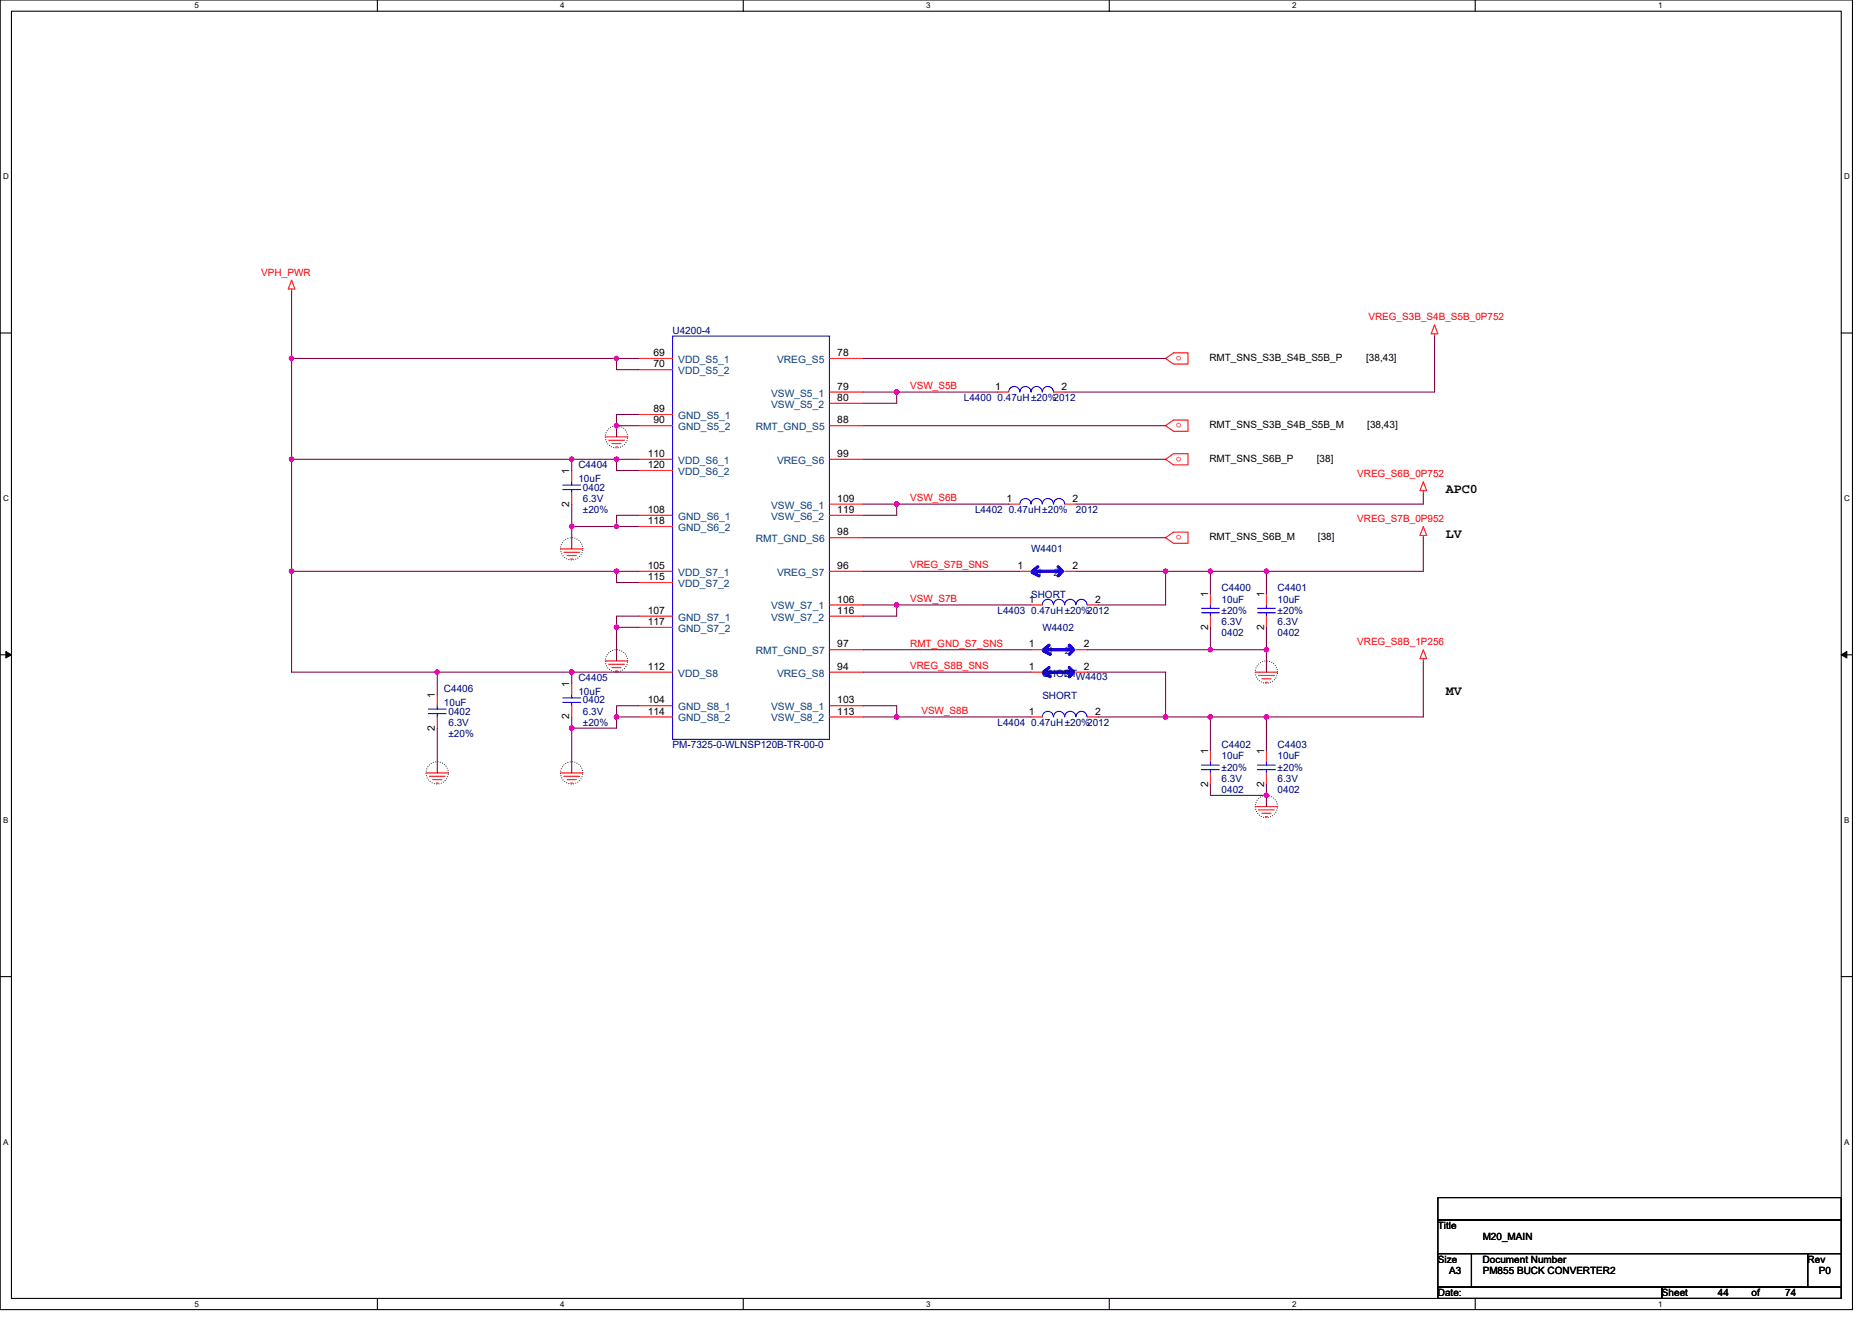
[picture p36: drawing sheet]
<svg xmlns="http://www.w3.org/2000/svg" width="297mm" height="210mm" viewBox="0 0 297 210" stroke-linecap="round" stroke-linejoin="round" font-family="sans-serif">
<defs><g id="words">
<g font-size="2.1">
<text x="229.4" y="78.2">APC0</text>
<text x="229.4" y="85.3">LV</text>
<text x="229.4" y="110.2">MV</text>
</g>
<g font-size="1.6" fill="#f00">
<text x="41.5" y="43.7">VPH_PWR</text>
<text x="217.1" y="50.8">VREG_S3B_S4B_S5B_0P752</text>
<text x="187.4" y="56.5" transform="rotate(180 187.4 56.5)">o</text>
<text x="144.4" y="61.8">VSW_S5B</text>
<text x="187.4" y="67.1" transform="rotate(180 187.4 67.1)">o</text>
<text x="187.4" y="72.5" transform="rotate(180 187.4 72.5)">o</text>
<text x="215.3" y="75.7">VREG_S6B_0P752</text>
<text x="144.4" y="79.5">VSW_S6B</text>
<text x="215.3" y="82.8">VREG_S7B_0P952</text>
<text x="187.4" y="84.9" transform="rotate(180 187.4 84.9)">o</text>
<text x="144.4" y="90.2">VREG_S7B_SNS</text>
<text x="144.4" y="95.5">VSW_S7B</text>
<text x="144.4" y="102.7">RMT_GND_S7_SNS</text>
<text x="144.4" y="106.2">VREG_S8B_SNS</text>
<text x="215.3" y="102.4">VREG_S8B_1P256</text>
<text x="146.2" y="113.3">VSW_S8B</text>
</g>
<g font-size="1.6" fill="#000080">
<text x="106.7" y="53">U4200-4</text>
<text x="152.9" y="63.6">L4400 0.47uH±20%2012</text>
<text x="91.8" y="74.3">C4404</text>
<text x="91.8" y="76.5">10uF</text>
<text x="92.5" y="77.9">0402</text>
<text x="92.5" y="79.7">6.3V</text>
<text x="92.5" y="81.4">±20%</text>
<text x="154.7" y="81.4">L4402 0.47uH±20%</text>
<text x="170.7" y="81.4">2012</text>
<text x="163.6" y="87.7">W4401</text>
<text x="163.6" y="94.9">SHORT</text>
<text x="193.8" y="93.9">C4400</text>
<text x="193.8" y="95.7">10uF</text>
<text x="202.7" y="93.9">C4401</text>
<text x="202.7" y="95.7">10uF</text>
<text x="158.3" y="97.4">L4403 0.47uH±20%2012</text>
<text x="165.4" y="100.1">W4402</text>
<text x="193.8" y="101">0402</text>
<text x="193.8" y="99.2">6.3V</text>
<text x="193.8" y="97.4">±20%</text>
<text x="202.7" y="101">0402</text>
<text x="202.7" y="99.2">6.3V</text>
<text x="202.7" y="97.4">±20%</text>
<text x="165.4" y="107.4">SHORT</text>
<text x="170.7" y="107.9">W4403</text>
<text x="70.4" y="109.9">C4406</text>
<text x="70.4" y="112">10uF</text>
<text x="71.2" y="113.4">0402</text>
<text x="91.8" y="108.1">C4405</text>
<text x="91.8" y="110.2">10uF</text>
<text x="92.5" y="111.7">0402</text>
<text x="92.5" y="113.4">6.3V</text>
<text x="165.4" y="110.9">SHORT</text>
<text x="71.2" y="115.2">6.3V</text>
<text x="71.2" y="117">±20%</text>
<text x="92.5" y="115.2">±20%</text>
<text x="106.7" y="118.8">PM-7325-0-WLNSP120B-TR-00-0</text>
<text x="158.3" y="115.2">L4404 0.47uH±20%2012</text>
<text x="193.8" y="118.8">C4402</text>
<text x="202.7" y="118.8">C4403</text>
<text x="193.8" y="120.5">10uF</text>
<text x="193.8" y="125.9">0402</text>
<text x="193.8" y="124.1">6.3V</text>
<text x="193.8" y="122.3">±20%</text>
<text x="202.7" y="120.5">10uF</text>
<text x="202.7" y="125.9">0402</text>
<text x="202.7" y="124.1">6.3V</text>
<text x="202.7" y="122.3">±20%</text>
</g>
<g font-size="1.6">
<text x="103.7" y="56.5">69</text>
<text x="103.7" y="58.3">70</text>
<text x="132.9" y="56.5">78</text>
<text x="191.9" y="57.3">RMT_SNS_S3B_S4B_S5B_P</text>
<text x="216.8" y="57.3">[38,43]</text>
<text x="103.7" y="65.4">89</text>
<text x="132.9" y="61.8">79</text>
<text x="132.9" y="63.6">80</text>
<text x="157.9" y="61.8">1</text>
<text x="168.4" y="61.8">2</text>
<text x="103.7" y="67.2">90</text>
<text x="132.9" y="67.2">88</text>
<text x="191.9" y="67.9">RMT_SNS_S3B_S4B_S5B_M</text>
<text x="217" y="67.9">[38,43]</text>
<text x="90.3" y="75.2" transform="rotate(-90 90.3 75.2)">1</text>
<text x="102.8" y="72.5">110</text>
<text x="102.8" y="74.3">120</text>
<text x="132.9" y="72.5">99</text>
<text x="191.9" y="73.3">RMT_SNS_S6B_P</text>
<text x="209" y="73.3">[38]</text>
<text x="90.3" y="80.4" transform="rotate(-90 90.3 80.4)">2</text>
<text x="102.8" y="81.4">108</text>
<text x="102.8" y="83.2">118</text>
<text x="132.9" y="79.6">109</text>
<text x="132.9" y="81.4">119</text>
<text x="159.7" y="79.6">1</text>
<text x="170.2" y="79.6">2</text>
<text x="132.9" y="85">98</text>
<text x="191.9" y="85.7">RMT_SNS_S6B_M</text>
<text x="209.1" y="85.7">[38]</text>
<text x="102.8" y="90.3">105</text>
<text x="102.8" y="92.1">115</text>
<text x="132.9" y="90.3">96</text>
<text x="132.9" y="95.6">106</text>
<text x="161.5" y="90.3">1</text>
<text x="163.3" y="95.6">1</text>
<text x="170.2" y="90.3">2</text>
<text x="173.8" y="95.6">2</text>
<text x="191.7" y="94.8" transform="rotate(-90 191.7 94.8)">1</text>
<text x="200.6" y="94.8" transform="rotate(-90 200.6 94.8)">1</text>
<text x="102.8" y="97.4">107</text>
<text x="102.8" y="99.2">117</text>
<text x="132.9" y="97.4">116</text>
<text x="191.7" y="99.9" transform="rotate(-90 191.7 99.9)">2</text>
<text x="200.6" y="99.9" transform="rotate(-90 200.6 99.9)">2</text>
<text x="102.8" y="106.3">112</text>
<text x="132.9" y="106.3">94</text>
<text x="132.9" y="102.7">97</text>
<text x="163.3" y="106.3">1</text>
<text x="163.3" y="102.7">1</text>
<text x="172" y="106.3">2</text>
<text x="172" y="102.7">2</text>
<text x="69" y="110.8" transform="rotate(-90 69 110.8)">1</text>
<text x="90.3" y="109" transform="rotate(-90 90.3 109)">1</text>
<text x="102.8" y="111.6">104</text>
<text x="102.8" y="113.4">114</text>
<text x="132.9" y="111.6">103</text>
<text x="132.9" y="113.4">113</text>
<text x="163.3" y="113.4">1</text>
<text x="173.8" y="113.4">2</text>
<text x="69" y="116" transform="rotate(-90 69 116)">2</text>
<text x="90.3" y="114.2" transform="rotate(-90 90.3 114.2)">2</text>
<text x="191.7" y="119.7" transform="rotate(-90 191.7 119.7)">1</text>
<text x="200.6" y="119.7" transform="rotate(-90 200.6 119.7)">1</text>
<text x="191.7" y="124.8" transform="rotate(-90 191.7 124.8)">2</text>
<text x="200.6" y="124.8" transform="rotate(-90 200.6 124.8)">2</text>
<text x="228.1" y="195.1">Title</text>
<text x="235.3" y="196.8">M20_MAIN</text>
<text x="228.1" y="200.4">Size</text>
<text x="229.9" y="202.2">A3</text>
<text x="235.3" y="200.4">Document Number</text>
<text x="235.3" y="202.2">PM855 BUCK CONVERTER2</text>
<text x="286.8" y="200.4">Rev</text>
<text x="288.6" y="202.2">P0</text>
<text x="228.1" y="205.7">Date:</text>
<text x="263.7" y="205.7">Sheet</text>
<text x="272.6" y="205.7">44</text>
<text x="277.9" y="205.7">of</text>
<text x="283.3" y="205.7">74</text>
</g>
<g font-size="1.6" fill="#004080">
<text x="107.6" y="57.6">VDD_S5_1</text>
<text x="107.6" y="59.4">VDD_S5_2</text>
<text x="123.3" y="57.6">VREG_S5</text>
<text x="122.3" y="62.9">VSW_S5_1</text>
<text x="122.3" y="64.7">VSW_S5_2</text>
<text x="107.6" y="66.5">GND_S5_1</text>
<text x="107.6" y="68.3">GND_S5_2</text>
<text x="119.9" y="68.3">RMT_GND_S5</text>
<text x="107.6" y="73.6">VDD_S6_1</text>
<text x="107.6" y="75.4">VDD_S6_2</text>
<text x="123.3" y="73.6">VREG_S6</text>
<text x="107.6" y="82.5">GND_S6_1</text>
<text x="122.3" y="80.7">VSW_S6_1</text>
<text x="122.3" y="82.5">VSW_S6_2</text>
<text x="107.6" y="84.3">GND_S6_2</text>
<text x="119.9" y="86.1">RMT_GND_S6</text>
<text x="107.6" y="91.4">VDD_S7_1</text>
<text x="107.6" y="93.2">VDD_S7_2</text>
<text x="123.3" y="91.4">VREG_S7</text>
<text x="164.5" y="91.4">1</text>
<text x="167.2" y="91.4">2</text>
<text x="107.6" y="98.5">GND_S7_1</text>
<text x="107.6" y="100.3">GND_S7_2</text>
<text x="122.3" y="96.7">VSW_S7_1</text>
<text x="122.3" y="98.5">VSW_S7_2</text>
<text x="107.6" y="107.4">VDD_S8</text>
<text x="119.9" y="103.8">RMT_GND_S7</text>
<text x="123.3" y="107.4">VREG_S8</text>
<text x="166.3" y="107.4">1</text>
<text x="166.3" y="103.8">1</text>
<text x="168.9" y="107.4">2</text>
<text x="168.9" y="103.8">2</text>
<text x="107.6" y="112.7">GND_S8_1</text>
<text x="122.3" y="112.7">VSW_S8_1</text>
<text x="107.6" y="114.5">GND_S8_2</text>
<text x="122.3" y="114.5">VSW_S8_2</text>
</g>
<g font-size="1.3">
<text x="30.8" y="1.3">5</text>
<text x="88.9" y="1.3">4</text>
<text x="147" y="1.3">3</text>
<text x="205" y="1.3">2</text>
<text x="263.1" y="1.3">1</text>
<text x=".5" y="28.4">D</text>
<text x="292.6" y="28.4">D</text>
<text x=".5" y="79.5">C</text>
<text x="292.6" y="79.5">C</text>
<text x=".5" y="130.6">B</text>
<text x="292.6" y="130.6">B</text>
<text x=".5" y="181.7">A</text>
<text x="292.6" y="181.7">A</text>
<text x="30.8" y="207.4">5</text>
<text x="88.9" y="207.4">4</text>
<text x="147" y="207.4">3</text>
<text x="205" y="207.4">2</text>
<text x="263.1" y="207.4">1</text>
</g>
</g></defs>
<path d="M0 0h293.9v207.9h-293.9zM1.8 1.8h290.4v204.3h-290.4z" fill="none" stroke="#000" stroke-width=".17"/>
<g fill="#fff">
<path d="M30.8 .2h.7v1.4h-.7z"/>
<path d="M30.8 206.3h.7v1.4h-.7z"/>
</g>
<path d="M59.9 0v1.8M59.9 206.1v1.8" fill="none" stroke="#000" stroke-width=".17"/>
<g fill="#fff">
<path d="M88.9 .2h.7v1.4h-.7z"/>
<path d="M88.9 206.3h.7v1.4h-.7z"/>
</g>
<path d="M117.9 0v1.8M117.9 206.1v1.8" fill="none" stroke="#000" stroke-width=".17"/>
<g fill="#fff">
<path d="M147 .2h.7v1.4h-.7z"/>
<path d="M147 206.3h.7v1.4h-.7z"/>
</g>
<path d="M176 0v1.8M176 206.1v1.8" fill="none" stroke="#000" stroke-width=".17"/>
<g fill="#fff">
<path d="M205 .2h.7v1.4h-.7z"/>
<path d="M205 206.3h.7v1.4h-.7z"/>
</g>
<path d="M234.1 0v1.8M234.1 206.1v1.8" fill="none" stroke="#000" stroke-width=".17"/>
<g fill="#fff">
<path d="M263.1 .2h.7v1.4h-.7z"/>
<path d="M263.1 206.3h.7v1.4h-.7z"/>
<path d="M.5 27.3h.9v1.4h-.9z"/>
<path d="M292.6 27.3h.9v1.4h-.9z"/>
<path d="M.5 78.4h.9v1.4h-.9z"/>
<path d="M292.6 78.4h.9v1.4h-.9z"/>
</g>
<path d="M0 52.9h1.8M292.2 52.9h1.7" fill="none" stroke="#000" stroke-width=".17"/>
<g fill="#fff">
<path d="M.5 129.5h.8v1.4h-.8z"/>
<path d="M292.6 129.5h.9v1.4h-.9z"/>
</g>
<path d="M0 103.9h1.8M292.2 103.9h1.7" fill="none" stroke="#000" stroke-width=".17"/>
<path d="M.9 103.4l.9 .5-.9 .5zM292.2 103.9l.8-.5v1z" fill="#000" stroke="#000" stroke-width=".16"/>
<g fill="#fff">
<path d="M.5 180.5h.8v1.4h-.8z"/>
<path d="M292.6 180.5h.9v1.4h-.9z"/>
</g>
<path d="M0 155h1.8M292.2 155h1.7M228.2 190.1h64v3.5h-64zM228.2 193.6h64v5.4h-64zM228.2 199h5.3v5.3h-5.3zM233.5 199h53.3v5.3h-53.3zM286.8 199h5.4v5.3h-5.4zM228.2 204.3h35.5v1.8h-35.5zM263.7 204.3h28.5v1.8h-28.5z" fill="none" stroke="#000" stroke-width=".17"/>
<g fill="none" stroke="#008000" stroke-width=".17" stroke-dasharray="0 .3">
<circle cx="97.8" cy="69.3" r="1.77"/>
<circle cx="90.7" cy="87.1" r="1.77"/>
<circle cx="97.8" cy="104.9" r="1.77"/>
<circle cx="200.9" cy="106.7" r="1.77"/>
<circle cx="69.4" cy="122.7" r="1.77"/>
<circle cx="90.7" cy="122.7" r="1.77"/>
<circle cx="200.9" cy="128" r="1.77"/>
</g>
<g fill="none" stroke="#f00" stroke-width=".17">
<path d="M46.3 44.5l.5 1.4h-1.1zM46.3 45.9v.3M101.4 56.9h5.3M101.4 58.7h5.3M131.6 56.9h5.3M185 56.9l1.2-.9h2.3v1.8h-2.3zM227.6 51.6l.6 1.4h-1.1zM227.6 53v.3M90.7 74.7v1.8M90.7 78.2v1.8M96.1 69.3h3.5M96.6 69.9h2.5"/>
<path d="M97.1 70.4h1.4M97.7 71h.3M101.4 65.8h5.3M101.4 67.6h5.3M101.4 72.9h5.3M101.4 74.7h5.3M131.6 62.2h5.3M131.6 64h5.3M131.6 67.6h5.3M131.6 72.9h5.3M158.3 62.2h1.8M167.2 62.2h1.7"/>
<path d="M185 67.6l1.2-.9h2.3v1.8h-2.3zM185 72.9l1.2-.9h2.3v1.8h-2.3zM225.8 76.5l.6 1.4h-1.1zM225.8 77.9v.3M88.9 87.1h3.6M89.5 87.7h2.5M90 88.2h1.4M90.5 88.7h.4M101.4 81.8h5.3M101.4 83.6h5.3M101.4 90.7h5.3M101.4 92.5h5.3"/>
<path d="M101.4 97.8h5.3M101.4 99.6h5.3M131.6 80h5.3M131.6 81.8h5.3M131.6 85.3h5.3M131.6 90.7h5.3M131.6 96h5.3M131.6 97.8h5.3M160.1 80h1.7M161.8 90.7h1.8M163.6 96h1.8M168.9 80h1.8"/>
<path d="M168.9 90.7h1.8M172.5 96h1.8M185 85.3l1.2-.8h2.3v1.7h-2.3zM192.1 94.2v1.8M192.1 97.8v1.8M201 94.2v1.8M201 97.8v1.8M225.8 83.6l.6 1.4h-1.1zM225.8 85v.3M69.4 110.2v1.8M69.4 113.8v1.8M90.7 108.5v1.7"/>
<path d="M90.7 112v1.8M96.1 104.9h3.5M96.6 105.4h2.5M97.1 106h1.4M97.7 106.5h.3M101.4 106.7h5.3M101.4 112h5.3M101.4 113.8h5.3M131.6 103.1h5.3M131.6 106.7h5.3M131.6 112h5.3M131.6 113.8h5.3"/>
<path d="M163.6 113.8h1.8M163.6 106.7h1.8M163.6 103.1h1.8M170.7 106.7h1.8M170.7 103.1h1.8M172.5 113.8h1.8M192.1 119.1v1.8M199.2 106.7h3.5M199.7 107.2h2.5M200.2 107.7h1.5M200.8 108.3h.3M201 119.1v1.8"/>
<path d="M225.8 103.1l.6 1.4h-1.1zM225.8 104.5v.4M67.6 122.7h3.6M68.1 123.2h2.5M68.7 123.7h1.4M69.2 124.3h.4M88.9 122.7h3.6M89.5 123.2h2.5M90 123.7h1.4M90.5 124.3h.4M192.1 122.7v1.8M199.2 128h3.5"/>
<path d="M199.7 128.5h2.5M200.2 129.1h1.5M200.8 129.6h.3M201 122.7v1.8"/>
</g>
<g fill="none" stroke="#00f" stroke-width=".17">
<path d="M106.7 53.3h24.9v64h-24.9zM89.3 77h2.8M89.3 77.7h2.8M90.7 76.5v.5M90.7 77.7v.5M161.8 62.2a.88 .88 0 0 0-.9-.9 .88 .88 0 0 0-.8 .9M161.8 80a.88 .88 0 0 1 .9-.9 .88 .88 0 0 1 .9 .9M163.6 62.2a.88 .88 0 0 0-.9-.9 .88 .88 0 0 0-.9 .9M163.6 80a.88 .88 0 0 1 .9-.9 .88 .88 0 0 1 .9 .9 .89 .89 0 0 1 .9-.9 .89 .89 0 0 1 .8 .9 .89 .89 0 0 1 .9-.9 .89 .89 0 0 1 .9 .9M167.1 62.2a.89 .89 0 0 0-.8-.9 .89 .89 0 0 0-.9 .9 .88 .88 0 0 0-.9-.9 .88 .88 0 0 0-.9 .9M168.9 96a.89 .89 0 0 0-.9-.9 .89 .89 0 0 0-.9 .9 .88 .88 0 0 0-.8-.9 .88 .88 0 0 0-.9 .9M170.7 96a.88 .88 0 0 0-.9-.9 .88 .88 0 0 0-.9 .9"/>
<path d="M172.5 96a.88 .88 0 0 0-.9-.9 .88 .88 0 0 0-.9 .9M190.6 96.5h2.9M190.6 97.3h2.9M192.1 96v.5M192.1 97.3v.5M199.5 96.5h2.9M199.5 97.3h2.9M201 96v.5M201 97.3v.5M68 112.5h2.8M68 113.3h2.8M69.4 112v.5"/>
<path d="M69.4 113.3v.5M89.3 110.8h2.8M89.3 111.5h2.8M90.7 110.2v.6M90.7 111.5v.5M168.9 113.8a.89 .89 0 0 0-.9-.9 .89 .89 0 0 0-.9 .9 .88 .88 0 0 0-.8-.9 .88 .88 0 0 0-.9 .9M170.7 113.8a.88 .88 0 0 0-.9-.9 .88 .88 0 0 0-.9 .9M172.5 113.8a.88 .88 0 0 0-.9-.9 .88 .88 0 0 0-.9 .9M190.6 121.4h2.9M190.6 122.2h2.9M192.1 120.9v.5M192.1 122.2v.5"/>
<path d="M199.5 121.4h2.9M199.5 122.2h2.9M201 120.9v.5M201 122.2v.5"/>
</g>
<g fill="none" stroke="#00f" stroke-width=".53">
<path d="M163.8 90.8l1.1 .6M164.1 90.7h4M164.7 90l-.9 .7M167.9 90l.5 .5M168.6 90.7l-.7 .7M165.6 106.8l1 .6M165.6 103.3l1 .5M165.9 106.7h3.9M165.9 103.1h3.9M166.5 106l-.9 .7M166.5 102.4l-.9 .7M169.7 106l.5 .5"/>
<path d="M169.7 102.4l.5 .6M170.4 106.7l-.7 .7M170.4 103.1l-.7 .7"/>
</g>
<g fill="none" stroke="#800040" stroke-width=".17">
<path d="M46.3 56.9h51.5M46.3 46.2v10.7M46.3 56.9v16M97.8 56.9v1.8h3.6M97.8 56.9h3.6M136.9 56.9h48.1M227.6 53.3v8.9h-58.7M46.3 72.9v17.8M46.3 72.9h44.4M90.7 72.9v1.8M90.7 72.9h7.1M97.8 72.9v1.8h3.6"/>
<path d="M97.8 72.9h3.6M97.8 67.6v1.7M97.8 67.6h3.6M101.4 65.8h-3.6v1.8M136.9 67.6h48.1M136.9 72.9h48.1M136.9 62.2h5.4M158.3 62.2h-16v1.8h-5.4M225.8 78.2v1.8h-55.1M46.3 90.7h51.5M46.3 90.7v16h23.1M90.7 83.6v3.5"/>
<path d="M90.7 80v3.6M90.7 83.6h7.1M97.8 90.7v1.8h3.6M97.8 90.7h3.6M97.8 83.6h3.6M97.8 99.6v5.3M101.4 81.8h-3.6v1.8M101.4 97.8h-3.6v1.8h3.6M136.9 90.7h24.9M136.9 85.3h48.1M136.9 80h5.4M136.9 96h5.4"/>
<path d="M142.3 96h21.3M142.3 80h17.8M142.3 80v1.8h-5.4M142.3 96v1.8h-5.4M170.7 90.7h14.3M185 90.7h7.1M185 90.7v5.3h-10.7M192.1 90.7v3.5M192.1 99.6v3.5M192.1 90.7h8.9M201 90.7v3.5M201 99.6v3.5"/>
<path d="M225.8 85.3v5.4h-24.8M69.4 115.6v7.1M90.7 106.7h10.7M90.7 106.7v1.8M90.7 113.8v1.8M90.7 115.6v7.1M90.7 106.7h-21.3v3.5M101.4 112h-3.6v1.8M101.4 113.8h-3.6v1.8h-7.1M136.9 106.7h26.7M136.9 113.8h5.4M136.9 112h5.4v1.8"/>
<path d="M136.9 103.1h26.7M142.3 113.8h21.3M172.5 103.1h19.6M172.5 106.7h12.5v7.1M174.3 113.8h10.7M185 113.8h7.1M192.1 103.1h8.9M192.1 113.8v5.3M192.1 113.8h8.9M201 103.1v3.6M201 113.8v5.3M225.8 104.9v8.9h-24.8"/>
<path d="M192.1 124.5v1.7h8.9M201 126.2v1.8M201 124.5v1.7"/>
</g>
<g fill="#f0f" stroke="#f0f" stroke-width=".17">
<circle cx="97.8" cy="56.9" r=".35"/>
<circle cx="46.3" cy="56.9" r=".35"/>
<circle cx="46.3" cy="90.7" r=".35"/>
<circle cx="97.8" cy="90.7" r=".35"/>
<circle cx="97.8" cy="113.8" r=".35"/>
<circle cx="97.8" cy="67.6" r=".35"/>
<circle cx="90.7" cy="72.9" r=".35"/>
<circle cx="46.3" cy="72.9" r=".35"/>
<circle cx="97.8" cy="72.9" r=".35"/>
<circle cx="90.7" cy="115.6" r=".35"/>
<circle cx="142.3" cy="62.2" r=".35"/>
<circle cx="142.3" cy="80" r=".35"/>
<circle cx="142.3" cy="96" r=".35"/>
<circle cx="192.1" cy="90.7" r=".35"/>
<circle cx="184.9" cy="90.7" r=".35"/>
<circle cx="200.9" cy="90.7" r=".35"/>
<circle cx="200.9" cy="103.1" r=".35"/>
<circle cx="142.3" cy="113.8" r=".35"/>
<circle cx="200.9" cy="113.8" r=".35"/>
<circle cx="192.1" cy="113.8" r=".35"/>
<circle cx="184.9" cy="113.8" r=".35"/>
<circle cx="200.9" cy="126.2" r=".35"/>
<circle cx="192.1" cy="103.1" r=".35"/>
<circle cx="90.7" cy="83.6" r=".35"/>
<circle cx="97.8" cy="83.6" r=".35"/>
<circle cx="97.8" cy="99.6" r=".35"/>
<circle cx="69.4" cy="106.7" r=".35"/>
<circle cx="90.7" cy="106.7" r=".35"/>
</g>
<use href="#words"/>
</svg>
